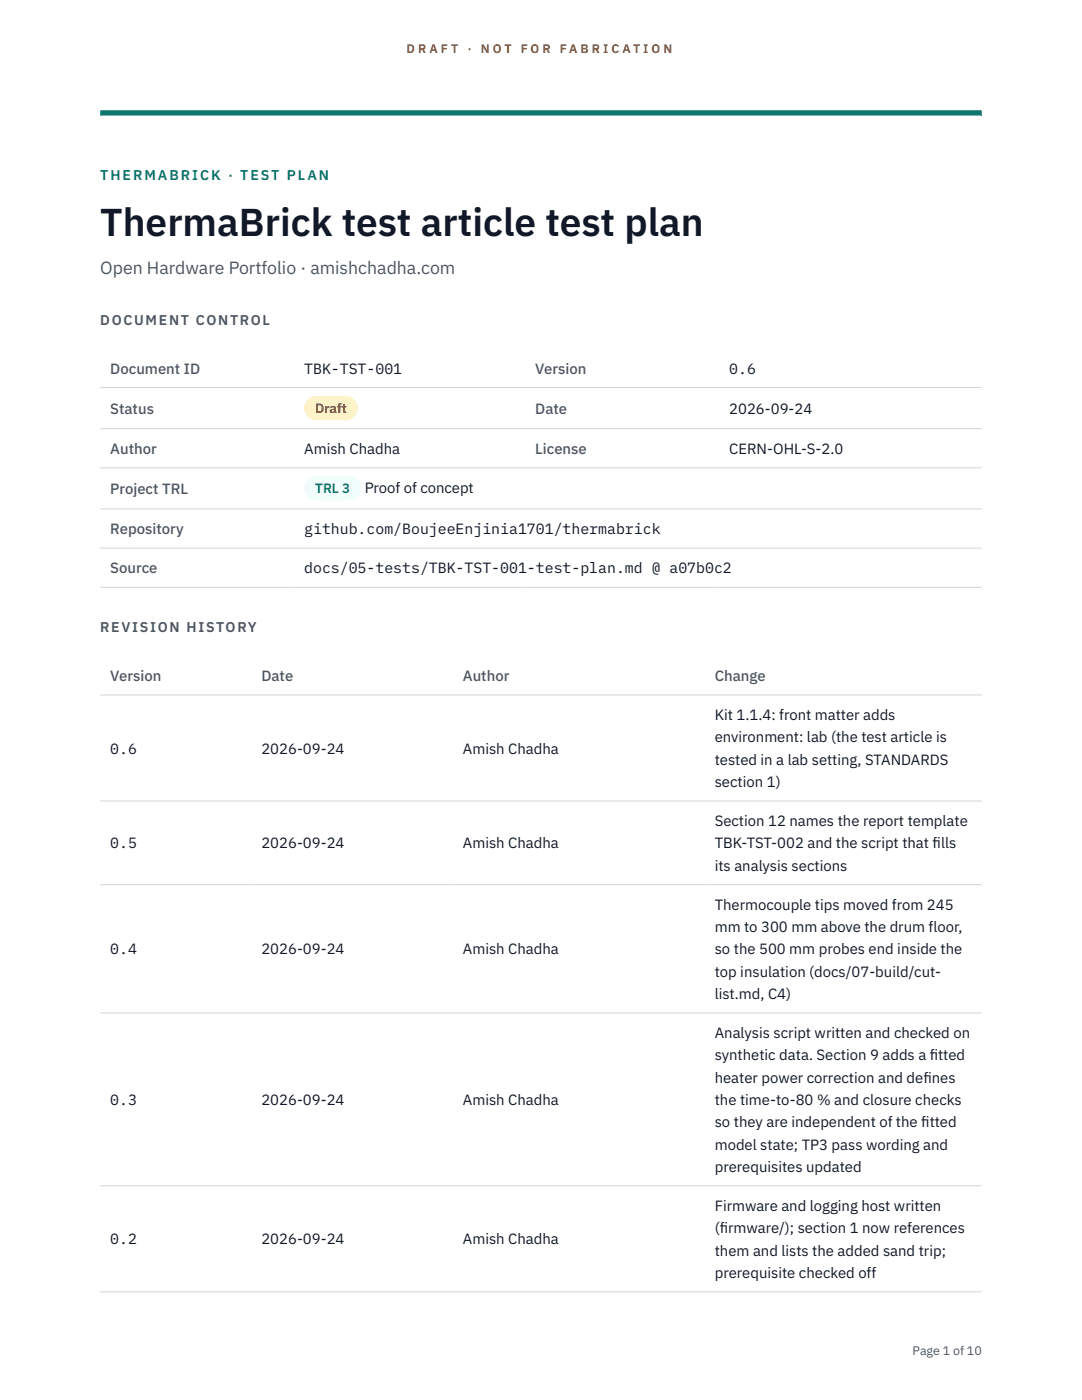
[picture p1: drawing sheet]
<svg xmlns="http://www.w3.org/2000/svg" width="216mm" height="279mm" viewBox="0 0 216 279" stroke-linecap="round" stroke-linejoin="round" font-family="sans-serif">
<defs><g id="words">
<text font-size="7.8" fill="#111827" x="20" y="47.1">ThermaBrick test article test plan</text>
<text font-size="3.5" fill="#4b5563" x="20" y="54.6">Open Hardware Portfolio · amishchadha.com</text>
<g font-size="3" fill="#4b5563">
<text x="22" y="74.5">Document ID</text>
<text x="106.8" y="74.5">Version</text>
<text x="22" y="82.6">Status</text>
<text x="106.8" y="82.6">Date</text>
<text x="22" y="90.6">Author</text>
<text x="106.8" y="90.6">License</text>
<text x="22" y="98.6">Project TRL</text>
<text x="22" y="106.6">Repository</text>
<text x="22" y="114.4">Source</text>
<text x="22" y="135.9">Version</text>
<text x="52.2" y="135.9">Date</text>
<text x="92.4" y="135.9">Author</text>
<text x="142.6" y="135.9">Change</text>
</g>
<g font-size="3" fill="#111827">
<text x="60.7" y="74.5">TBK-TST-001</text>
<text x="145.5" y="74.5">0.6</text>
<text x="145.5" y="82.6">2026-09-24</text>
<text x="60.7" y="90.6">Amish Chadha</text>
<text x="145.5" y="90.6">CERN-OHL-S-2.0</text>
<text x="72.8" y="98.5">Proof of concept</text>
<text x="60.7" y="106.6">github.com/BoujeeEnjinia1701/thermabrick</text>
<text x="60.7" y="114.4">docs/05-tests/TBK-TST-001-test-plan.md @ a07b0c2</text>
<text x="142.6" y="143.7">Kit 1.1.4: front matter adds</text>
<text x="142.6" y="148.2">environment: lab (the test article is</text>
<text x="22" y="150.4">0.6</text>
<text x="52.2" y="150.4">2026-09-24</text>
<text x="92.4" y="150.4">Amish Chadha</text>
<text x="142.6" y="152.6">tested in a lab setting, STANDARDS</text>
<text x="142.6" y="157.1">section 1)</text>
<text x="142.6" y="164.9">Section 12 names the report template</text>
<text x="22" y="169.3">0.5</text>
<text x="52.2" y="169.3">2026-09-24</text>
<text x="92.4" y="169.3">Amish Chadha</text>
<text x="142.6" y="169.3">TBK-TST-002 and the script that f</text>
<text x="142.6" y="173.8">its analysis sections</text>
<text x="186.1" y="169.3">ills</text>
<text x="142.6" y="181.6">Thermocouple tips moved from 245</text>
<text x="22" y="190.5">0.4</text>
<text x="52.2" y="190.5">2026-09-24</text>
<text x="92.4" y="190.5">Amish Chadha</text>
<text x="142.6" y="186">mm to 300 mm above the drum floor,</text>
<text x="142.6" y="190.5">so the 500 mm probes end inside the</text>
<text x="142.6" y="194.9">top insulation (docs/07-build/cut-</text>
<text x="142.6" y="199.4">list.md, C4)</text>
<text x="142.6" y="207.2">Analysis script written and checked on</text>
<text x="142.6" y="211.6">synthetic data. Section 9 adds a f</text>
<text x="185.5" y="211.6">itted</text>
<text x="22" y="220.5">0.3</text>
<text x="52.2" y="220.5">2026-09-24</text>
<text x="92.4" y="220.5">Amish Chadha</text>
<text x="142.6" y="216.1">heater power correction and def</text>
<text x="142.6" y="220.5">the time-to-80 % and closure checks</text>
<text x="184.3" y="216.1">ines</text>
<text x="142.6" y="225">so they are independent of the f</text>
<text x="183.8" y="225">itted</text>
<text x="142.6" y="229.4">model state; TP3 pass wording and</text>
<text x="142.6" y="233.9">prerequisites updated</text>
<text x="142.6" y="241.7">Firmware and logging host written</text>
<text x="22" y="248.3">0.2</text>
<text x="52.2" y="248.3">2026-09-24</text>
<text x="92.4" y="248.3">Amish Chadha</text>
<text x="142.6" y="246.1">(f</text>
<text x="142.6" y="250.6">them and lists the added sand trip;</text>
<text x="143.6" y="246.1">irmware/); section 1 now references</text>
<text x="142.6" y="255">prerequisite checked off</text>
</g>
<text font-size="2.8" fill="#0f766e" x="20" y="36">THERMABRICK · TEST PLAN</text>
<g font-size="2.8" fill="#4b5563">
<text x="20" y="64.8">DOCUMENT CONTROL</text>
<text x="20" y="126.2">REVISION HISTORY</text>
</g>
<text font-size="2.7" fill="#92400e" x="62.9" y="82.5">Draft</text>
<text font-size="2.7" fill="#0f766e" x="62.9" y="98.5">TRL 3</text>
<g font-size="2.5" fill="#b45309">
<text x="81.1" y="10.5">D R A F T</text>
<text x="93.3" y="10.5">·</text>
<text x="95.9" y="10.5">N O T</text>
<text x="103.9" y="10.5">F O R</text>
<text x="111.7" y="10.5">F A B R I C A T I O N</text>
</g>
<text font-size="2.5" fill="#4b5563" x="182.1" y="270.3">Page 1 of 10</text>
</g></defs>
<path d="M20 23.1h175.9zM20 22h175.9v1.1h-175.9z" fill-rule="evenodd" fill="#0f766e"/>
<path d="M20 77.3h175.9M20 85.5h175.9M20 93.4h175.9M20 101.6h175.9M20 109.4h175.9M20 117.2h175.9M20 138.7h175.9M20 159.9h175.9M20 176.6h175.9M20 202.2h175.9M20 236.7h175.9M20 257.8h175.9" fill="none" stroke="#d1d5db" stroke-width=".2"/>
<path d="M60.7 79h10.7v4.9h-10.7z" fill="#fef3c7"/>
<path d="M60.7 95.1h11.4v4.8h-11.4z" fill="#f0fdfa"/>
<use href="#words"/>
</svg>
